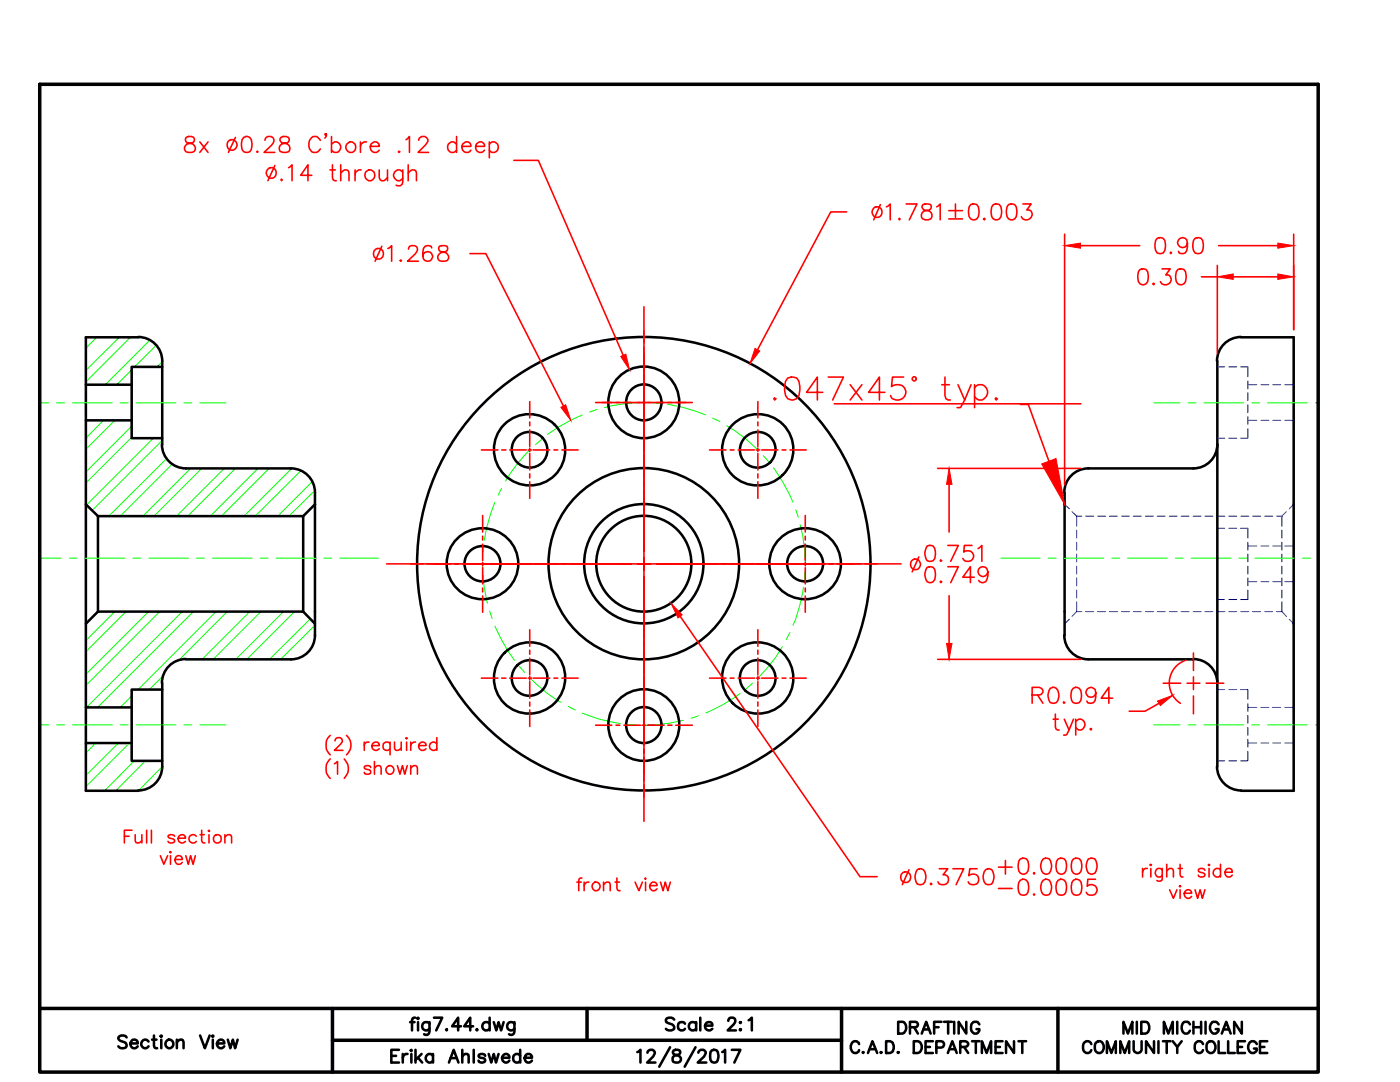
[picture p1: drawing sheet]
<svg xmlns="http://www.w3.org/2000/svg" width="279mm" height="216mm" viewBox="0 0 279 216" stroke-linecap="round" stroke-linejoin="round" font-family="sans-serif">
<defs><g id="words">
<text font-size="5.7" fill="#f00" x="114.3" y="178.9">front view</text>
<g font-size="5.7">
<text x="131.9" y="206.7">Scale 2:1</text>
<text x="178.5" y="207.4">DRAFTING</text>
<text x="223.3" y="207.4">MID MICHIGAN</text>
<text x="22.6" y="210.3">Section View</text>
<text x="77.3" y="213.1">Erika Ahlswede</text>
<text x="169" y="211.3">C.A.D. DEPARTMENT</text>
<text x="215.2" y="211.3">COMMUNITY COLLEGE</text>
</g>
</g></defs>
<!-- layer: OBJECT LINES -->
<g fill="none" stroke="#000" stroke-width=".51">
<path d="M17.1 76.8h9.2M27.6 67.2a4.8 4.8 0 0 1 4.8 4.8v16.7M27.6 67.3h-10.5v33.3l2.5 2.4M32.4 73.2h-6.1v14.2h6.1M242.9 72.1v80.9M247.7 67.2a4.8 4.8 0 0 0-4.8 4.8M247.7 67.3h10.5v90.5h-10.5M17.1 83.9h9.2M32.3 88.7a4.8 4.8 0 0 0 4.8 4.8h21a4.8 4.8 0 0 1 4.8 4.8M62.9 98.3v26.2a6.8 6.8 0 0 1-1.2 5.4 4.8 4.8 0 0 1-3.6 1.7h-21M212.5 98.3v28.5M217.2 93.5a4.8 4.8 0 0 0-4.8 4.8"/>
<path d="M217.2 93.5h21M242.9 88.7a4.8 4.8 0 0 1-4.8 4.8M17.1 100.6v23.9M19.6 103v19M60.5 103v19M62.9 100.6l-2.4 2.4h-40.9M19.6 122h40.9l2.4 2.5M19.6 122l-2.5 2.5v33.3h10.5M32.4 137.6h-6.1v14.2h6.1M32.4 136.3v16.7M37.1 131.5a4.8 4.8 0 0 0-4.8 4.8M212.4 126.8a4.8 4.8 0 0 0 4.8 4.8"/>
<path d="M217.2 131.6h21M238.1 131.5a4.8 4.8 0 0 1 4.8 4.8M17.1 148.3h9.2M17.1 141.2h9.2M32.4 152.9a4.8 4.8 0 0 1-4.8 4.8M242.9 152.9a4.8 4.8 0 0 0 4.8 4.8M81.8 204h.9M82.9 203.1l-.5 .1-.2 .4v2M83.4 203.1l.2 .1-.2 .1-.1-.1zM83.4 204v1.6M85.7 204v1.9l-.1 .3-.3 .3-.7-.1M85.7 204.3a.82 .82 0 0 0-1.2-.1 .82 .82 0 0 0 0 1.2 .82 .82 0 0 0 1.2-.1"/>
<path d="M86.6 203.1h1.7l-1.2 2.5M89.1 205.4l-.1 .1 .1 .1 .1-.1M92 204.8h-1.8l1.2-1.7v2.5M94.4 204.8h-1.8l1.2-1.7v2.5M95.2 205.4l-.1 .1 .1 .1 .1-.1M97.7 204.3a.82 .82 0 0 0-1.2-.1 .82 .82 0 0 0 0 1.2 .82 .82 0 0 0 1.2-.1M97.7 203.1v2.5M98.5 204l.6 1.6 .4-1.6 .5 1.6 .5-1.6M102.7 204v1.9l-.2 .3a.67 .67 0 0 1-.9 .2M102.7 204.3a.82 .82 0 0 0-1.2-.1 .82 .82 0 0 0 0 1.2 .82 .82 0 0 0 1.2-.1M127.2 209.9l.6-.4v2.5M129.2 210.1l.1-.4 .4-.2 .7 .1a.53 .53 0 0 1 .1 .8l-.1 .4-1.2 1.2h1.6"/>
<path d="M133.7 209l-2.1 3.8M134.4 209.6a.49 .49 0 0 0 .3 .8 1.09 1.09 0 0 1 1.2 1.1l-.1 .3a.93 .93 0 0 1-1.6-.3 .74 .74 0 0 1 .7-.9l.5-.2a.51 .51 0 0 0 .2-.8l-.3-.1zM138.8 209l-2.2 3.8M139.4 210.1l.1-.4 .4-.2 .7 .1a.53 .53 0 0 1 .1 .8l-.2 .4-1.3 1.2h1.8M142 209.6a.82 .82 0 0 1 1.2 .3 2.29 2.29 0 0 1-.1 2 .87 .87 0 0 1-1.3-.4 2.54 2.54 0 0 1 .2-1.9zM144.1 209.9l.6-.4v2.5M146 209.5h1.8l-1.2 2.5"/>
<circle cx="105.7" cy="89.8" r="3.6"/>
<circle cx="105.7" cy="89.8" r="7.1"/>
<circle cx="128.5" cy="80.3" r="3.6"/>
<circle cx="128.5" cy="80.3" r="7.1"/>
<circle cx="151.2" cy="89.7" r="7.1"/>
<circle cx="151.2" cy="89.7" r="3.6"/>
<circle cx="96.3" cy="112.5" r="3.6"/>
<circle cx="96.3" cy="112.5" r="7.1"/>
<circle cx="128.5" cy="112.5" r="19.1"/>
<circle cx="128.5" cy="112.5" r="9.5"/>
<circle cx="128.5" cy="112.5" r="45.2"/>
<circle cx="128.5" cy="112.5" r="11.9"/>
<circle cx="160.7" cy="112.4" r="7.1"/>
<circle cx="160.7" cy="112.4" r="3.6"/>
<circle cx="105.7" cy="135.3" r="3.6"/>
<circle cx="105.7" cy="135.3" r="7.1"/>
<circle cx="151.2" cy="135.3" r="7.1"/>
<circle cx="151.2" cy="135.3" r="3.6"/>
<circle cx="128.5" cy="144.7" r="7.1"/>
<circle cx="128.5" cy="144.7" r="3.6"/>
</g>
<!-- layer: CENTERLINE -->
<g fill="none" stroke="#0f0" stroke-width=".2">
<path d="M19.3 67.3l-2.2 2.2M23.8 67.3l-6.7 6.6M26 67.3l-8.9 8.9M26.3 73.8l-3 3M29.9 67.9l-8.9 8.9M31.2 68.9l-4.3 4.3M32.4 72.2l-1.1 1M8 80.4h1.7M11.3 80.4h1.6M14.5 80.4h7.9M20.6 83.9l-3.5 3.5M22.9 83.9l-5.8 5.8"/>
<path d="M24 80.4h1.6M26.3 85l-9.2 9.2M26.3 87.2l-9.2 9.2M27.2 80.4h7.9M30.6 87.4l-13.3 13.4M32.4 87.9l-14 13.9M33.3 91.5l-11.6 11.5M34.4 92.6l-10.4 10.4M36.7 80.4h1.6M38 93.5l-9.5 9.5M39.9 80.4h5.2M40.3 93.5l-9.6 9.5"/>
<path d="M44.8 93.5l-9.6 9.5M47 93.5l-9.5 9.5M51.5 93.5l-9.5 9.5M53.7 93.5l-9.5 9.5M58.2 93.5l-9.5 9.5M60.1 93.9l-9.2 9.1M62.3 96.1l-6.9 6.9M62.9 97.8l-5.2 5.2M100.1 97.4l-.7 1.4M105.7 89.8a29.1 29.1 0 0 0-4.8 6.2M108.1 87.7l-1.2 1M116.2 82.8l-4.6 2.3-2.3 1.6"/>
<path d="M119.1 81.7l-1.4 .5M128.5 80.4a26 26 0 0 0-7.9 .9M130 80.4l1.6 .1M133.2 80.7a29.1 29.1 0 0 1 7.6 2.1M142.2 83.4l1.5 .7M145 85a28.2 28.2 0 0 1 6.2 4.8M152.3 90.9l1.1 1.2M154.4 93.3a34.5 34.5 0 0 1 3.8 6.9M230.2 80.4h5.3M237.1 80.4h1.6M240.3 80.4h7.9M249.8 80.4h1.6"/>
<path d="M253 80.4h7.9M262.5 80.4h.5M8 111.4h4.2M13.8 111.4h1.6M17 111.4h7.9M26.5 111.4h1.6M29.7 111.4h7.9M39.2 111.4h1.6M42.4 111.4h7.9M51.9 111.4h1.6M55.1 111.4h7.9M64.6 111.4h1.6"/>
<path d="M67.8 111.4h7.8M96.3 112.6a30.3 30.3 0 0 0 1 7.8M96.4 109.4l-.1 1.6M98.7 100.3l-1.6 5.2-.5 2.3M158.8 101.7l.5 1.5M159.7 104.7l.5 2.2 .4 2.8 .1 2.8M160.3 117.2a28.9 28.9 0 0 1-2.1 7.6M160.6 114v1.6M199.8 111.4h7.8M209.2 111.4h1.5M212.3 111.4h8M221.9 111.4h1.5"/>
<path d="M225 111.4h8M234.6 111.4h1.5M237.7 111.4h8M247.3 111.4h1.5M250.4 111.4h8M260 111.4h1.5M22.9 122l-5.8 5.8M25.1 122l-8 8M26.3 138.9l-2.3 2.3M29.6 122l-12.5 12.5M31.9 122l-14.8 14.8M32.7 134.7l-2.9 2.9"/>
<path d="M36.4 122l-19.1 19.2M38.6 122l-19.1 19.2M43.1 122l-15.5 15.6M45.3 122l-9.7 9.9M49.8 122l-9.5 9.6M52.1 122l-9.6 9.6M56.6 122l-9.6 9.6M58.8 122l-9.5 9.6M61.9 123.5l-8.1 8.1M62.9 124.8l-6.9 6.8M97.7 121.9l.5 1.5M98.8 124.9a31 31 0 0 0 3.9 6.9"/>
<path d="M103.6 133l1.1 1.2M105.8 135.3a24.7 24.7 0 0 0 6.2 4.8M147.7 138.4a29.8 29.8 0 0 1-6.8 3.8M150.2 136.3l-1.2 1.1M156.1 129l-1.4 2.2-3.4 4M157.7 126.2l-.8 1.4M8 144.6h1.7M11.3 144.6h1.6M14.5 144.6h7.9M19.1 148.3l-2 1.9M23.6 148.3l-6.5 6.4M24 144.6h1.6"/>
<path d="M25.8 148.3l-8.7 8.7M26.3 141.1l-.1 .1M26.8 151.8l-5.9 6M27.2 144.6h7.9M29 151.8l-5.9 6M32.4 153l-4.8 4.8M36.7 144.6h1.6M39.9 144.6h5.2M113.4 141l1.4 .7M116.2 142.3a29.5 29.5 0 0 0 7.6 2.1M125.4 144.6h1.6M136.4 143.8a34.2 34.2 0 0 1-7.8 .9"/>
<path d="M139.4 142.8l-1.5 .5M230.2 144.6h5.3M237.1 144.6h1.6M240.3 144.6h7.9M249.8 144.6h1.6M253 144.6h7.9M262.5 144.6h.5"/>
</g>
<!-- layer: DIMENSIONS -->
<g fill="none" stroke="#f00" stroke-width=".32">
<path d="M37.1 27.4a.7 .7 0 0 0 .4 1.1l.5 .1a.89 .89 0 0 1 1 .8 .89 .89 0 0 1-.8 1h-.6a.87 .87 0 0 1-.8-.7 .87 .87 0 0 1 .5-.9l1-.3a.7 .7 0 0 0 .4-1.1l-.5-.2h-.6zM39.9 28.3l1.6 2.1M41.5 28.3l-1.6 2.1M47 27.4l-1.4 3M48.6 27.4a.98 .98 0 0 1 1.6 .5 2.75 2.75 0 0 1-.4 2.4 1.1 1.1 0 0 1-1.5-.5 2.75 2.75 0 0 1 .3-2.4zM51.4 30.2l-.2 .1 .2 .1 .1-.1M52.9 28a.76 .76 0 0 1 .6-.8h.6a.95 .95 0 0 1 .6 .9 .95 .95 0 0 1-.5 .8l-1.5 1.5h2.2M54.9 33l-1.4 3.1M56.1 27.4a.64 .64 0 0 0 .2 1.1 1.32 1.32 0 0 1 1.5 .9l-.1 .8a1.66 1.66 0 0 1-1.8 0 1 1 0 0 1 .7-1.6l.7-.1a.7 .7 0 0 0 .3-1.1l-.5-.2h-.6zM56.2 35.7l-.1 .2 .1 .2 .1-.2M57.6 33.5l.7-.6v3.2M62.2 35h-2.2l1.5-2.1v3.2"/>
<path d="M63.9 28a1.13 1.13 0 0 0-1-.8 1.13 1.13 0 0 0-1.1 .8 1.72 1.72 0 0 0 .7 2.4 1.21 1.21 0 0 0 1.4-.7M65.1 26.8l-.1 .2-.2-.2 .2-.1 .1 .1v.3l-.3 .5M65.8 33.9h1.1M66.2 28.8a1.03 1.03 0 0 1 1.5-.2 1.03 1.03 0 0 1 0 1.5 1.03 1.03 0 0 1-1.5-.1M66.2 27.2v3.2M66.4 32.9v2.5l.1 .5 .6 .2M68 34.5l.8-.6h.4l.3 .2 .2 2M68 32.9v3.2M70.9 33.9v2.2M71.9 28.3v2.1M72.1 33.9a1.07 1.07 0 0 0-1.2 1M73.1 28.3a1.09 1.09 0 0 0-1.2 .9"/>
<path d="M73.9 29.2h1.8a.88 .88 0 0 0-.7-.9 .88 .88 0 0 0-1 .5 1.02 1.02 0 0 0 .2 1.4 1.02 1.02 0 0 0 1.5-.2M75.7 33.9v1.5l.2 .5 .2 .2h.5l.7-.7M77.3 33.9v2.2M79.6 30.2l-.1 .1 .1 .1 .2-.1M80.4 33.9v2.4l-.1 .5a.86 .86 0 0 1-1.2 .1M80.4 34.3a1.03 1.03 0 0 0-1.4-.2 1.03 1.03 0 0 0-.3 1.4 1.03 1.03 0 0 0 1.4 .4l.3-.3M81 27.9l.7-.7v3.2M81.5 34.5l.7-.6h.5l.3 .2 .1 2M81.5 32.9v3.2M83.6 28a.74 .74 0 0 1 .6-.8 1.01 1.01 0 0 1 1.2 .7v.3l-.5 .7-1.5 1.5h2.1M91.1 28.8a1.04 1.04 0 0 0-1.8 .3 1.04 1.04 0 0 0 1.2 1.3l.6-.4M91.1 27.2v3.2"/>
<path d="M92.2 29.2h1.8a.87 .87 0 0 0-.7-.9 .87 .87 0 0 0-1 .5 1.02 1.02 0 0 0 .2 1.4 1.02 1.02 0 0 0 1.5-.2M94.9 29.2h1.8a.88 .88 0 0 0-.6-.9 .88 .88 0 0 0-1 .5 1.02 1.02 0 0 0 .2 1.4 1.02 1.02 0 0 0 1.4-.2M97.7 28.8a1.04 1.04 0 0 1 1.8 .3 1.04 1.04 0 0 1-1.3 1.3l-.5-.4M97.7 28.3v3.2M102.5 32h4.9l17 38.9M76.2 49.1l-1.3 3M77.4 49.6l.8-.6v3.1M80 51.9l-.2 .1 .2 .1 .1-.1M81.5 49.7a.65 .65 0 0 1 .6-.7h.6a.74 .74 0 0 1 .5 1.2l-1.9 1.9h2.2M86.2 49.5l-.2-.4a1.1 1.1 0 0 0-1.5 .5 2.34 2.34 0 0 0 .3 2.4 .99 .99 0 0 0 1.5-.4 .99 .99 0 0 0-.7-1.4 .99 .99 0 0 0-1.2 .9M87.7 49.1a.7 .7 0 0 0 .3 1.1 1.32 1.32 0 0 1 1.5 .9 .81 .81 0 0 1-.7 1h-.7a.85 .85 0 0 1-.8-.7 .85 .85 0 0 1 .6-.9l1-.3a.7 .7 0 0 0 .3-1.1l-.4-.1zM93.8 50.6h3.2l15.5 30.4"/>
<path d="M169 42.3h-3.2l-14.6 27.5M175.7 40.8l-1.3 3.1M176.9 41.3l.8-.6v3.2M179.5 43.6l-.1 .1 .1 .2 .1-.2M180.8 40.7h2.2l-1.5 3.2M184.2 40.8a.64 .64 0 0 0 .3 1.1 1.32 1.32 0 0 1 1.5 .9l-.1 .8a1.22 1.22 0 0 1-2-.4 .97 .97 0 0 1 .9-1.2l.6-.1a.7 .7 0 0 0 .3-1.1l-.5-.1zM186.9 41.3l.7-.6v3.2M189.3 42h2.8M189.3 43.7h2.8M190.7 40.7v2.7M193.7 40.8a1.1 1.1 0 0 1 1.6 .5 2.75 2.75 0 0 1-.4 2.4 .98 .98 0 0 1-1.5-.5 2.75 2.75 0 0 1 .3-2.4zM196.5 43.6l-.2 .1 .2 .2 .1-.2"/>
<path d="M198.2 40.8a1.1 1.1 0 0 1 1.6 .5 2.75 2.75 0 0 1-.4 2.4 .98 .98 0 0 1-1.5-.5 2.75 2.75 0 0 1 .3-2.4zM201.3 40.8a1.1 1.1 0 0 1 1.5 .5 2.75 2.75 0 0 1-.3 2.4 .98 .98 0 0 1-1.5-.5 2.75 2.75 0 0 1 .3-2.4zM204.1 40.7h1.7l-.9 1.2a.99 .99 0 0 1 1.1 .9 .99 .99 0 0 1-1 1.1 1.01 1.01 0 0 1-1.2-.7M212.5 46.7v50.1M215.6 49h11.8M227.5 53.8a1.1 1.1 0 0 1 1.5 .4 2.75 2.75 0 0 1-.3 2.4 .98 .98 0 0 1-1.5-.4 2.75 2.75 0 0 1 .3-2.4zM230.2 56.5l-.1 .1 .1 .2 .2-.2M230.9 47.6a1.1 1.1 0 0 1 1.6 .4 2.85 2.85 0 0 1-.4 2.5 1.06 1.06 0 0 1-1.5-.5 2.75 2.75 0 0 1 .3-2.4zM231.9 53.7h1.6l-.8 1.2a.99 .99 0 0 1 1.1 .9 .99 .99 0 0 1-1 1 1.01 1.01 0 0 1-1.2-.6M233.7 50.3l-.2 .2 .2 .1 .1-.1M235.1 53.8a1.1 1.1 0 0 1 1.5 .4 2.75 2.75 0 0 1-.3 2.4 .98 .98 0 0 1-1.5-.4 2.75 2.75 0 0 1 .3-2.4zM237 48.5a.99 .99 0 0 1-1.4 .8 .99 .99 0 0 1-.3-1.6 .99 .99 0 0 1 1.5 .2 3.1 3.1 0 0 1-.3 2.6l-.7 .1-.5-.1-.1-.3"/>
<path d="M238.5 47.6a1.1 1.1 0 0 1 1.5 .4 2.85 2.85 0 0 1-.3 2.5 1.06 1.06 0 0 1-1.5-.5 2.75 2.75 0 0 1 .3-2.4zM239.8 55.2h3.1M242.9 53v17.5M243.2 49h11.8M246.1 55.2h8.9M258.2 46.7v19.1M128.5 61.2v102.7M154.6 79.4l-.2 .2 .2 .2 .3-.2M157.2 75.4a1.61 1.61 0 0 1 2.2 .7 4 4 0 0 1-.4 3.5 1.48 1.48 0 0 1-2.2-.7 4 4 0 0 1 .4-3.5zM164.2 78.3h-3.2l2.1-3.1v4.6M165.3 75.2h3l-2.1 4.6M169.7 76.8l2.3 3"/>
<path d="M172 76.8l-2.3 3M176.6 78.3h-3.3l2.2-3.1v4.6M180.3 75.2h-2.2l-.2 1.9a1.64 1.64 0 0 1 2.2-.1 1.64 1.64 0 0 1 .4 2.1 1.59 1.59 0 0 1-2.8-.2M188 76.8h1.5M188.6 75.2v3.7l.2 .7 .4 .2h.5M191.2 76.8l1.3 3 1.3-3M192.5 79.8l-.9 1.5h-.6M194.5 77.4a1.48 1.48 0 0 1 2.3-.1 1.48 1.48 0 0 1-.4 2.3 1.22 1.22 0 0 1-1.9-.5M194.5 76.8v4.5M198.8 79.4l-.2 .2 .2 .2 .3-.2M96.1 89.8h3.3M100.1 89.8h.9"/>
<path d="M101.7 89.8h3.3M105.4 89.8h.7M105.7 80.1v3.3M105.7 84.2v.8M105.7 85.8v3.3M105.7 89.4v.7M105.7 90.5v3.3M105.7 94.5v.9M105.7 96.1v3.3M106.4 89.8h3.3M110.5 89.8h.8M112.1 89.8h3.3"/>
<path d="M118.9 80.3h19.3M141.6 89.8h3.3M145.7 89.8h.8M147.3 89.8h3.3M150.9 89.8h.7M151.2 80.1v3.3M151.2 84.2v.8M151.2 85.8v3.3M151.2 89.4v.7M151.2 90.5v3.3M151.2 94.5v.9M151.2 96.1v3.3"/>
<path d="M152 89.8h3.3M156.1 89.8h.7M157.7 89.8h3.2M166.5 80.6h49.2M187.1 93.5h28.6M189.4 96.6v9.6M203.6 80.7h1.6l4.2 11.4M77.1 112.5h102.7M96.3 102.9v3.3M96.3 107v.8M96.3 108.6v3.2M96.3 112.2v.7"/>
<path d="M96.3 113.3v3.2M96.3 117.3v.8M96.3 118.9v3.3M160.7 102.9v3.3M160.7 107v.8M160.7 108.6v3.2M160.7 112.2v.7M160.7 113.3v3.2M160.7 117.3v.8M160.7 118.9v3.3M183.4 111.1l-1.4 3M185 109a1.06 1.06 0 0 1 1.6 .5 2.75 2.75 0 0 1-.4 2.4 1.02 1.02 0 0 1-1.4-.5 2.59 2.59 0 0 1 .2-2.4z"/>
<path d="M185 113.2a1.1 1.1 0 0 1 1.6 .5 2.75 2.75 0 0 1-.4 2.4 .92 .92 0 0 1-1.4-.5 2.49 2.49 0 0 1 .2-2.4zM187.8 111.7l-.2 .2 .2 .1 .2-.1M187.8 115.9l-.2 .2 .2 .2 .2-.2M189.2 108.8h2.1l-1.6 3.2M189.2 113.1h2.1l-1.6 3.2M189.4 118.9v9.5M194 108.8h-1.5l-.2 1.4a1.15 1.15 0 0 1 1.6-.1 1.15 1.15 0 0 1 .1 1.6 1.15 1.15 0 0 1-1.5 .2l-.4-.5M194.4 115.2h-2.3l1.6-2.1v3.2M195.2 109.5l.8-.7v3.2M197.2 114.1a.98 .98 0 0 1-1.3 1 .98 .98 0 0 1-.5-1.6 .98 .98 0 0 1 1.6 0 2.69 2.69 0 0 1-.3 2.6 .94 .94 0 0 1-1.4-.3M96.1 135.3h3.3M100.1 135.3h.9"/>
<path d="M101.7 135.3h3.3M105.4 135.3h.7M105.7 125.7v3.3M105.7 129.7v.8M105.7 131.3v3.3M105.7 134.9v.8M105.7 136v3.3M106.4 135.3h3.3M110.5 135.3h.8M112.1 135.3h3.3M135.8 123l35.8 51.9h3.5M141.6 135.3h3.3"/>
<path d="M145.7 135.3h.8M147.3 135.3h3.3M150.9 135.3h.7M151.2 125.7v3.3M151.2 129.7v.8M151.2 131.3v3.3M151.2 134.9v.8M151.2 136v3.3M152 135.3h3.3M156.1 135.3h.7M157.7 135.3h3.2M187.1 131.6h28.6"/>
<path d="M206 138.7h1.4a.76 .76 0 0 0 .6-1.2l-.6-.3h-1.4v3.1M207.1 138.7l1 1.6M209.6 137.3a.98 .98 0 0 1 1.5 .5 2.31 2.31 0 0 1-.3 2.4 1.04 1.04 0 0 1-1.4-.4 2.49 2.49 0 0 1 .2-2.5zM214.2 137.3a.98 .98 0 0 1 1.5 .5 2.75 2.75 0 0 1-.3 2.4 1.1 1.1 0 0 1-1.5-.4 2.75 2.75 0 0 1 .3-2.5zM218.7 138.2a.99 .99 0 0 1-1.4 .8 .99 .99 0 0 1-.3-1.6 .99 .99 0 0 1 1.6 .2 3.1 3.1 0 0 1-.4 2.6l-.7 .1-.5-.1-.1-.3M222.1 139.3h-2.3l1.5-2.1v3.1M232.1 136.3h3.5M236.6 131.7a4.8 4.8 0 0 0-3.2 4 4.8 4.8 0 0 0 2.2 4.6M236.9 136.3h2.6M238.2 130.3v3.5M238.2 135.1v2.5M238.2 138.9v3.5"/>
<path d="M240.7 136.3h3.5M65.9 146.7a2.65 2.65 0 0 0 0 3.9M65.9 151.4a2.66 2.66 0 0 0 0 3.9M66.7 152.4l.7-.5v2.6M66.9 147.8l.1-.4a.77 .77 0 0 1 1.3 .3l-.1 .5-1.5 1.5h1.7M68.7 151.4a2.66 2.66 0 0 1 0 3.9M69.1 146.7a2.52 2.52 0 0 1 0 3.9M72.7 148.1v1.6M73.7 148.1a.78 .78 0 0 0-1 .7M74 153.2l-.1-.3-.4-.1-.7 .1v.4l.9 .3a.53 .53 0 0 1 .2 .8l-.8 .1-.3-.1-.1-.3M74.2 148.8h1.5a.78 .78 0 0 0-1.1-.7 .78 .78 0 0 0-.2 1.3 .83 .83 0 0 0 1.3 0M74.7 153.3l.6-.5 .6 .1 .2 1.6"/>
<path d="M74.7 151.9v2.6M77.8 148.4a.8 .8 0 0 0-1.1-.1 .8 .8 0 0 0 0 1.2 .8 .8 0 0 0 1.1-.1M77.8 148.1v2.5M78.7 148.1v1.2l.2 .3 .5 .1 .7-.4M79.3 152.8l.5 1.7 .5-1.7 .5 1.7 .5-1.7M80.1 148.1v1.6M81 147.3l.1-.1 .2 .1-.2 .1zM81.1 148.1v1.6M82 153.3l.6-.5 .6 .1 .1 1.6M82 148.1v1.6M82 152.8v1.7M82.9 148.1a.85 .85 0 0 0-.9 .7"/>
<path d="M83.6 148.8h1.4a.75 .75 0 0 0-.9-.8 .75 .75 0 0 0-.5 1 .8 .8 0 0 0 .6 .7 .8 .8 0 0 0 .8-.3M87.2 148.4a.82 .82 0 0 0-1.2-.1 .82 .82 0 0 0 0 1.2 .82 .82 0 0 0 1.2-.1M87.2 147.2v2.5M105.7 140.1v.8M105.7 141.7v3.3M118.9 144.7h3.2M122.9 144.7h.8M124.5 144.7h3.3M128.1 144.7h.7M129.2 144.7h3.3M133.3 144.7h.8M134.9 144.7h3.3"/>
<path d="M151.2 140.1v.8M151.2 141.7v3.3M210.2 143.5h1M210.6 142.5v2.5l.1 .5 .7 .2M212.3 140l-.1 .2 .1 .1 .2-.1M212.4 143.5l1 2.2 .8-2.2M213.4 145.7l-.5 .9-.6 .1M214.7 143.9a1.03 1.03 0 0 1 1.4-.2 1.03 1.03 0 0 1 .3 1.4 1.03 1.03 0 0 1-1.4 .4l-.3-.3M214.7 143.5v3.2M217.7 145.3l-.2 .2 .2 .2 .2-.2M231.3 140.3l-2.8 1.6h-3.1M24.8 166.9h1"/>
<path d="M26.3 165.7h-1.5v2.5M27 166.6v1.2a.57 .57 0 0 0 .9 .3l.4-.3M28.3 166.6v1.6M29.3 165.7v2.5M30.2 165.7v2.5M32 170.7l.7 1.8 .8-1.8M34 169.9l.2 .1-.2 .2-.1-.2zM34 170.7v1.8M34.9 166.9a.83 .83 0 0 0-1.4 0l.1 .2 1.1 .4 .2 .4a.83 .83 0 0 1-1.4 0M34.9 171.5h1.5a.76 .76 0 0 0-.9-.8 .76 .76 0 0 0-.6 1.1 .78 .78 0 0 0 .6 .7 .78 .78 0 0 0 .9-.4M35.6 167.3h1.4a.78 .78 0 0 0-1.1-.7 .78 .78 0 0 0-.2 1.3 .83 .83 0 0 0 1.3 0M37.1 170.7l.5 1.8 .4-1.8 .5 1.8 .5-1.8"/>
<path d="M39.2 166.9a.82 .82 0 0 0-1.2-.1 .82 .82 0 0 0 0 1.2 .82 .82 0 0 0 1.2-.1M39.9 166.6h.9M40.3 165.7v2.1l.1 .3 .5 .1M41.7 165.7l.1 .1-.1 .1-.1-.1zM41.7 166.6v1.6M42.7 166.9a.8 .8 0 0 1 1.2-.1 .8 .8 0 0 1 0 1.2 .8 .8 0 0 1-1.2-.1l-.1-.4zM44.9 167l.6-.4 .6 .1 .1 .3v1.2M44.9 166.6v1.6M181.4 173.5l-1.3 3M183.1 173.5a.98 .98 0 0 1 1.5 .5 2.31 2.31 0 0 1-.3 2.4 1.02 1.02 0 0 1-1.5-.4 2.49 2.49 0 0 1 .3-2.5zM185.8 176.2l-.1 .2 .1 .1 .2-.1M187.4 173.3h1.8l-1 1.3a1.02 1.02 0 0 1 1.1 1.1 1.02 1.02 0 0 1-1.3 .8l-.6-.1-.2-.4"/>
<path d="M190.2 173.3h2.1l-1.5 3.2M195 173.3h-1.5l-.1 1.4a1.12 1.12 0 0 1 1.6 0 1.12 1.12 0 0 1-.1 1.7 1.12 1.12 0 0 1-1.7-.4M196.7 173.5a.92 .92 0 0 1 1.5 .5 2.49 2.49 0 0 1-.3 2.4 1.1 1.1 0 0 1-1.5-.4 2.31 2.31 0 0 1 .3-2.5zM199.3 173h2.7M199.3 177.3h2.7M200.7 171.7v2.7M203.6 171.4a1.1 1.1 0 0 1 1.6 .4 2.75 2.75 0 0 1-.4 2.4 .98 .98 0 0 1-1.5-.4 2.75 2.75 0 0 1 .3-2.4zM203.6 175.6a.98 .98 0 0 1 1.6 .5 2.75 2.75 0 0 1-.4 2.4 1.1 1.1 0 0 1-1.5-.5 2.75 2.75 0 0 1 .3-2.4zM206.4 174.1l-.2 .1 .2 .2 .1-.2M206.4 178.4l-.2 .1 .2 .1 .1-.1M208.2 171.4a1.02 1.02 0 0 1 1.5 .4 2.49 2.49 0 0 1-.3 2.4 .98 .98 0 0 1-1.5-.4 2.31 2.31 0 0 1 .3-2.4zM208.2 175.6a.92 .92 0 0 1 1.5 .5 2.49 2.49 0 0 1-.3 2.4 1.1 1.1 0 0 1-1.5-.5 2.31 2.31 0 0 1 .3-2.4z"/>
<path d="M211.2 171.4a1.1 1.1 0 0 1 1.5 .4 2.75 2.75 0 0 1-.3 2.4 .98 .98 0 0 1-1.5-.4 2.75 2.75 0 0 1 .3-2.4zM211.2 175.6a.98 .98 0 0 1 1.5 .5 2.75 2.75 0 0 1-.3 2.4 1.1 1.1 0 0 1-1.5-.5 2.75 2.75 0 0 1 .3-2.4zM214.2 171.4a1.1 1.1 0 0 1 1.6 .4 2.75 2.75 0 0 1-.4 2.4 .98 .98 0 0 1-1.5-.4 2.75 2.75 0 0 1 .3-2.4zM214.2 175.6a.98 .98 0 0 1 1.6 .5 2.75 2.75 0 0 1-.4 2.4 1.1 1.1 0 0 1-1.5-.5 2.75 2.75 0 0 1 .3-2.4zM217.2 171.4a1.1 1.1 0 0 1 1.6 .4 2.49 2.49 0 0 1-.3 2.4 .98 .98 0 0 1-1.5-.4 2.49 2.49 0 0 1 .2-2.4zM218.6 175.4h-1.5l-.1 1.4a1.1 1.1 0 0 1 1.9 .4 1.1 1.1 0 0 1-1.4 1.4l-.4-.1-.3-.5M228 173.3v1.7M229 173.3a.77 .77 0 0 0-1 .7M229.7 172.5l.1 .1-.1 .1-.2-.1zM229.7 173.3v1.7M232 173.3l-.1 2.3a.83 .83 0 0 1-1 .1M232 173.7a.8 .8 0 0 0-1.2-.2 .8 .8 0 0 0-.1 1.1 .7 .7 0 0 0 .6 .4 .7 .7 0 0 0 .7-.4"/>
<path d="M232.8 173.8l.6-.5 .7 .1 .1 1.6M232.8 172.5v2.5M233.4 177.5l.8 1.8 .7-1.8M235.1 173.3h.9M235.4 176.8l.1-.1 .1 .1-.1 .2zM235.5 172.5v2l.1 .4 .5 .1M235.5 177.5v1.8M236.3 178.2h1.5a.78 .78 0 0 0-1.1-.6 .78 .78 0 0 0-.2 1.3 .76 .76 0 0 0 1.3 0M238.5 177.5l.5 1.8 .5-1.8 .5 1.8 .5-1.8M240.5 173.7a.76 .76 0 0 0-1.4 0l.2 .2 1 .4 .2 .3a.76 .76 0 0 1-1.4 0M241.3 172.5l.1 .1-.1 .1-.1-.1zM241.3 173.3v1.7"/>
<path d="M243.6 173.7a.81 .81 0 0 0-1.2-.2 .81 .81 0 0 0 0 1.2 .81 .81 0 0 0 1.2-.1M243.6 172.5v2.5M244.5 174h1.4a.76 .76 0 0 0-.9-.7 .76 .76 0 0 0-.5 1 .78 .78 0 0 0 .6 .7 .78 .78 0 0 0 .8-.4"/>
<circle cx="46.3" cy="28.9" r="1.04"/>
<circle cx="54.2" cy="34.5" r="1.04"/>
<circle cx="70" cy="29.3" r="1.04"/>
<circle cx="73.8" cy="34.9" r="1.06"/>
<circle cx="75.5" cy="50.6" r="1.06"/>
<circle cx="175.1" cy="42.3" r="1.04"/>
<circle cx="182.5" cy="75.6" r=".41"/>
<circle cx="182.7" cy="112.6" r="1.04"/>
<circle cx="77.8" cy="153.6" r=".84"/>
<circle cx="180.7" cy="175" r="1.06"/>
</g>
<!-- layer: HIDDEN -->
<g fill="none" stroke="#00f" stroke-width=".2">
<path d="M242.9 73.2h1.5M245.2 73.2h1.6M247.6 73.2h1.4v2M249 76v1.6M249 78.4v1.5M249 76.8h1.8M251.6 76.8h1.6M254 76.8h1.6M256.4 76.8h1.8M242.9 87.4h1.5M245.2 87.4h1.6M249 85.5v1.9h-1.4"/>
<path d="M249 80.8v1.6M249 83.1v1.6M249 83.9h1.8M251.6 83.9h1.6M254 83.9h1.6M256.4 83.9h1.8M212.5 100.6l.9 .9M213.9 102.1l1 .9M214.9 103h1M214.9 103v2M214.9 105.8v1.6M214.9 108.2v1.6"/>
<path d="M214.9 110.5v1.6M214.9 113v1.5M214.9 115.3v1.6M214.9 117.7v1.6M216.7 103h1.5M219.1 103h1.6M221.4 103h1.6M223.8 103h1.6M226.2 103h1.6M228.6 103h1.6M230.9 103h1.6M233.4 103h1.5"/>
<path d="M235.7 103h1.6M238.1 103h1.6M240.5 103h1.6M242.9 103h1.6M242.9 105.4h1.5M242.9 119.6h1.5M245.2 103h1.6M245.2 105.4h1.6M245.2 119.6h1.6M247.6 105.4h1.4v2M247.6 103h1.6M249 108.2v1.6"/>
<path d="M249 110.5v1.6M249 113v1.5M249 115.3v1.6M249 117.7v1.9h-1.4M249 109h1.8M249 116.1h1.8M250 103h1.6M251.6 109h1.6M251.6 116.1h1.6M252.4 103h1.6M254 109h1.6M254 116.1h1.6"/>
<path d="M254.8 103h1M255.8 103v2M255.8 105.8v1.6M255.8 108.2v1.6M255.8 110.5v1.6M255.8 113v1.5M255.8 115.3v1.6M255.8 117.7v1.6M256.4 109h1.8M256.4 116.1h1.8M256.7 102.1l-.9 .9M258.2 100.6l-.9 .9"/>
<path d="M213.4 123.6l-.9 .9M214.9 122h1M214.9 122l-1 1M214.9 120.1v1.9M216.7 122h1.5M219.1 122h1.6M221.4 122h1.6M223.8 122h1.6M226.2 122h1.6M228.6 122h1.6M230.9 122h1.6M233.4 122h1.5"/>
<path d="M235.7 122h1.6M238.1 122h1.6M240.5 122h1.6M242.9 122h1.6M242.9 137.6h1.5M245.2 122h1.6M245.2 137.6h1.6M247.6 137.6h1.4v2M247.6 122h1.6M250 122h1.6M252.4 122h1.6M254.8 122h1"/>
<path d="M255.8 122l.9 1M255.8 120.1v1.9M257.3 123.6l.9 .9M242.9 151.8h1.5M245.2 151.8h1.6M249 149.9v1.9h-1.4M249 140.4v1.6M249 142.7v1.6M249 145.2v1.5M249 147.5v1.6M249 148.3h1.8M249 141.2h1.8"/>
<path d="M251.6 148.3h1.6M251.6 141.2h1.6M254 148.3h1.6M254 141.2h1.6M256.4 148.3h1.8M256.4 141.2h1.8"/>
</g>
<!-- layer: DIMENSIONS -->
<g fill="#f00" stroke="#f00" stroke-width=".2">
<path d="M212.5 49l3.1-.5v1z"/>
<path d="M255 48.5l3.2 .5-3.2 .5z"/>
<path d="M255 54.7l3.2 .5-3.2 .5z"/>
<path d="M242.9 55.2l3.2-.5v1z"/>
<path d="M189.4 93.5l.6 3.1h-1.1z"/>
<path d="M188.9 128.4h1.1l-.6 3.2z"/>
<path d="M231 139.9l3.1-1.2-2.5 2.1z"/>
<path d="M150.7 69.5l.9 .5-1.9 2.6z"/>
<path d="M123.9 71.1l1-.4 .8 3.1z"/>
<path d="M111.9 81.3l1-.5 1 3.1z"/>
<path d="M133.9 120.4l2.2 2.3-.8 .6z"/>
<path d="M207.9 92.6l2.8-1.1 1.8 9.1z"/>
</g>
<!-- layer: OBJECT LINES -->
<path d="M7.9 16.8h255.2" fill="none" stroke="#000" stroke-width=".7"/>
<!-- layer: BORDER -->
<path d="M7.9 16.8v197.1h255.2v-197.1M7.9 201.2h255.2M66.4 201.2v12.7M66.4 207.6h101.6M117.2 201.2v6.4M168 201.2v12.7M211.1 201.2v12.7" fill="none" stroke="#000" stroke-width=".7"/>
<!-- layer: OBJECT LINES -->
<path d="M7.9 16.8h255.2v184.4h-255.2z" fill="none" stroke="#000" stroke-width=".2"/>
<use href="#words"/>
</svg>
